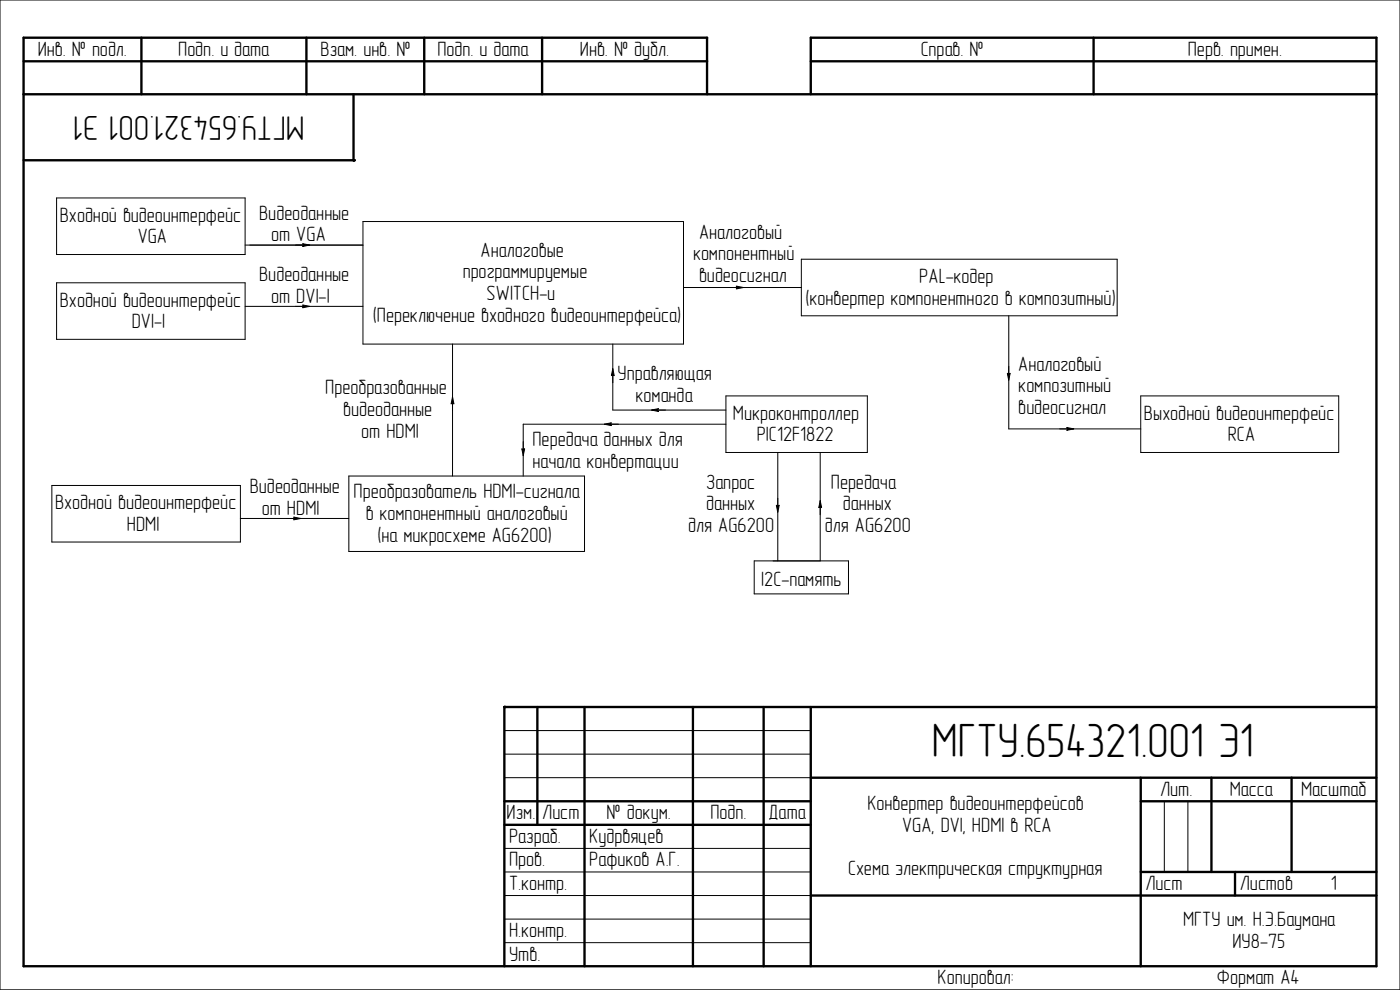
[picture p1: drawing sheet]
<svg xmlns="http://www.w3.org/2000/svg" width="297mm" height="210mm" viewBox="0 0 297 210" stroke-linecap="round" stroke-linejoin="round" font-family="sans-serif">
<defs><g id="words">
<text font-size="10.2" x="197.7" y="160.5">МГТУ.654321.001 Э1</text>
<text font-size="7.3" x="64.6" y="24.7" transform="rotate(-180 64.6 24.7)">МГТУ.654321.001 Э1</text>
<g font-size="4.4">
<text x="8" y="11.9">Инв. № подл.</text>
<text x="37.8" y="11.9">Подп. и дата</text>
<text x="68" y="11.9">Взам. инв. №</text>
<text x="92.8" y="11.9">Подп. и дата</text>
<text x="123" y="11.9">Инв. № дубл.</text>
<text x="195.3" y="11.9">Справ. №</text>
<text x="252" y="11.9">Перв. примен.</text>
<text x="12.7" y="47">Входной видеоинтерфейс</text>
<text x="55" y="46.7">Видеоданные</text>
<text x="29.2" y="51.6">VGA</text>
<text x="57.6" y="51.2">от VGA</text>
<text x="148.3" y="50.6">Аналоговый</text>
<text x="55" y="59.6">Видеоданные</text>
<text x="98.2" y="59.1">программируемые</text>
<text x="102" y="54.4">Аналоговые</text>
<text x="147" y="55.2">компонентный</text>
<text x="148.3" y="59.8">видеосигнал</text>
<text x="12.7" y="65">Входной видеоинтерфейс</text>
<text x="57.6" y="64.2">от DVI-I</text>
<text x="103.2" y="63.6">SWITCH-и</text>
<text x="170.9" y="64.6">(конвертер компонентного в композитный)</text>
<text x="195" y="60">PAL-кодер</text>
<text x="27.9" y="69.6">DVI-I</text>
<text x="79.1" y="68.2">(Переключение входного видеоинтерфейса)</text>
<text x="69" y="83.7">Преобразованные</text>
<text x="131" y="80.6">Управляющая</text>
<text x="216" y="78.6">Аналоговый</text>
<text x="216" y="83.2">композитный</text>
<text x="72.8" y="88.2">видеоданные</text>
<text x="134.8" y="85.2">команда</text>
<text x="155.5" y="89">Микроконтроллер</text>
<text x="216" y="87.8">видеосигнал</text>
<text x="242.7" y="89">Выходной видеоинтерфейс</text>
<text x="76.7" y="92.8">от HDMI</text>
<text x="113" y="94.6">Передача данных для</text>
<text x="160.6" y="93.6">PIC12F1822</text>
<text x="260.5" y="93.6">RCA</text>
<text x="113" y="99.2">начала конвертации</text>
<text x="53" y="104.6">Видеоданные</text>
<text x="75" y="105.7">Преобразователь HDMI-сигнала</text>
<text x="149.8" y="103.6">Запрос</text>
<text x="176.3" y="103.6">Передача</text>
<text x="11.7" y="108">Входной видеоинтерфейс</text>
<text x="26.9" y="112.6">HDMI</text>
<text x="55.6" y="109.2">от HDMI</text>
<text x="77.6" y="110.3">в компонентный аналоговый</text>
<text x="146" y="112.8">для AG6200</text>
<text x="149.8" y="108.2">данных</text>
<text x="175" y="112.8">для AG6200</text>
<text x="178.8" y="108.2">данных</text>
<text x="80.1" y="114.9">(на микросхеме AG6200)</text>
<text x="161.5" y="124.3">I2C-память</text>
<text x="107.5" y="173.8">Изм. Лист</text>
<text x="128.7" y="173.8">№ докум.</text>
<text x="150.7" y="173.8">Подп.</text>
<text x="163" y="173.8">Дата</text>
<text x="184" y="171.9">Конвертер видеоинтерфейсов</text>
<text x="246.1" y="168.8">Лит.</text>
<text x="260.9" y="168.8">Масса</text>
<text x="276" y="168.8">Масштаб</text>
<text x="108" y="178.8">Разраб.</text>
<text x="125" y="178.8">Кудрвяцев</text>
<text x="191.4" y="176.5">VGA, DVI, HDMI в RCA</text>
<text x="108" y="183.8">Пров.</text>
<text x="125" y="183.8">Рафиков А.Г.</text>
<text x="179.9" y="185.7">Схема электрическая структурная</text>
<text x="108" y="188.8">Т.контр.</text>
<text x="243" y="188.8">Лист</text>
<text x="263" y="188.8">Листов</text>
<text x="282.3" y="188.8">1</text>
<text x="251" y="196.5">МГТУ им. Н.Э.Баумана</text>
<text x="108" y="198.8">Н.контр.</text>
<text x="108" y="203.8">Утв.</text>
<text x="261.5" y="201.1">ИУ8-75</text>
<text x="198.9" y="208.8">Копировал:</text>
<text x="258.2" y="208.8">Формат A4</text>
</g>
</g></defs>
<g fill="none" stroke="#000" stroke-width=".5">
<path d="M5 13h145M5 20h287M30 8v12M65 8v12M75 20v14h-70M90 8v12M115 8v12M150 20v-12h-145v197h287v-197h-120v12M172 13h120M232 8v12M114 150v25M124 150v55"/>
<path d="M147 150v55M162 150v55M172 150v55M292 150h-185v55M107 170h65M107 175h65M172 165h120M242 170h50M242 165v40M257 165v20M274 165v20M172 190h120"/>
<path d="M242 185h50M262 185v5"/>
</g>
<g fill="none" stroke="#000" stroke-width=".21">
<path d="M0 0h297v210h-297zM12 42h40v12h-40zM12 60h40v12h-40zM52 52h25M77 47h68v26h-68zM170 55h67v12h-67zM52 65h25M96 73v28M130 73v14h24M145 61h25M214 67v24h28M154 84h30v12h-30z"/>
<path d="M154 90h-43v11M165 96v23M174 96v23M242 84h42v12h-42zM11 103h40v12h-40zM51 110h23M74 101h50v16h-50zM160 119h20v7h-20zM107 155h65M107 160h65M107 165h65M107 180h65"/>
<path d="M247 170v15M252 170v15M107 185h65M107 190h65M107 195h65M107 200h65"/>
</g>
<g fill="#000">
<circle cx="75" cy="34" r=".25"/>
<circle cx="107" cy="150" r=".25"/>
</g>
<g fill="#000" stroke="#000" stroke-width=".21">
<path d="M64.2 51.7l1.5 .3-1.5 .3 .2-.3z" fill-rule="evenodd"/>
<path d="M64.2 64.7l1.5 .3-1.5 .3 .2-.3z" fill-rule="evenodd"/>
<path d="M130 78.2l.3 1.5-.3-.2-.3 .2z" fill-rule="evenodd"/>
<path d="M156.2 60.7l1.5 .3-1.5 .3 .2-.3z" fill-rule="evenodd"/>
<path d="M213.7 79.2l.3 .2 .3-.2-.3 1.5z" fill-rule="evenodd"/>
<path d="M96 84.2l.3 1.5-.3-.2-.3 .2z" fill-rule="evenodd"/>
<path d="M110.7 95.2l.3 .2 .3-.2-.3 1.5z" fill-rule="evenodd"/>
<path d="M128.2 90l1.5-.3-.2 .3 .2 .3z" fill-rule="evenodd"/>
<path d="M138.2 87l1.5-.3-.2 .3 .2 .3z" fill-rule="evenodd"/>
<path d="M226.3 90.7l1.5 .3-1.5 .3 .2-.3z" fill-rule="evenodd"/>
<path d="M62.3 109.7l1.5 .3-1.5 .3 .2-.3z" fill-rule="evenodd"/>
<path d="M164.7 107.2l.3 .2 .3-.2-.3 1.5z" fill-rule="evenodd"/>
<path d="M174 106.2l.3 1.5-.3-.2-.3 .2z" fill-rule="evenodd"/>
</g>
<use href="#words"/>
</svg>
